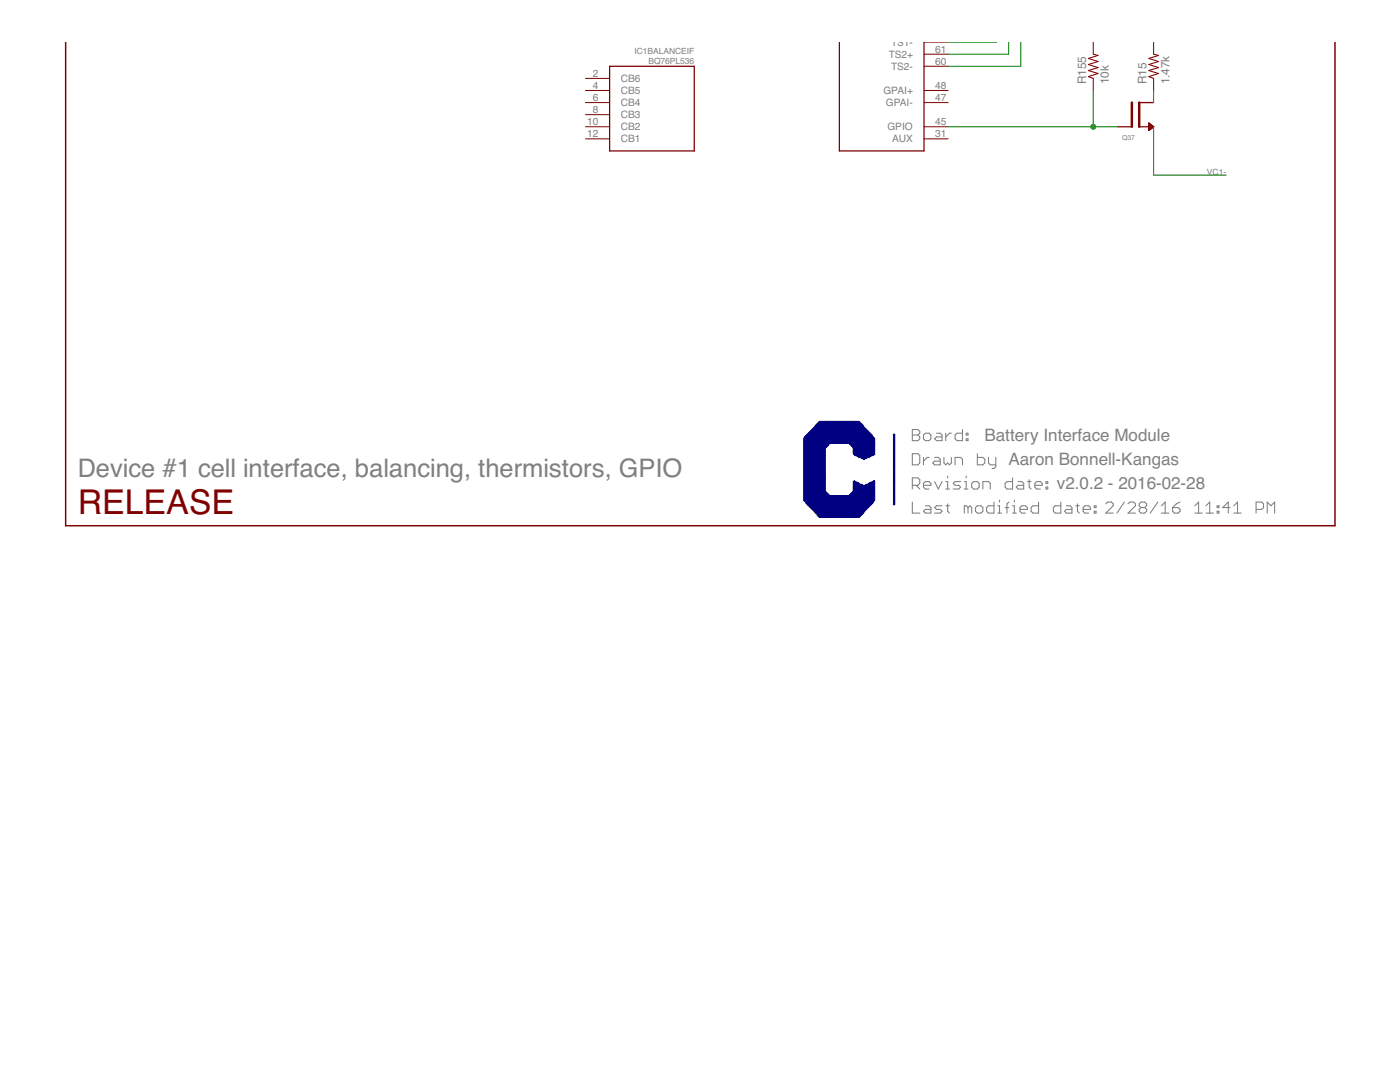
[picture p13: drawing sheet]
<svg xmlns="http://www.w3.org/2000/svg" width="279mm" height="216mm" viewBox="0 0 279 216" stroke-linecap="round" stroke-linejoin="round" font-family="sans-serif">
<defs><g id="words">
<text font-size="6.8" fill="#800000" x="15.5" y="102.5">RELEASE</text>
<text font-size="5.1" fill="#808080" x="15.5" y="95.3">Device #1 cell interface, balancing, thermistors, GPIO</text>
<g font-size="3.4" fill="#808080">
<text x="196.5" y="88">Battery Interface Module</text>
<text x="201.3" y="92.8">Aaron Bonnell-Kangas</text>
<text x="210.9" y="97.7">v2.0.2 - 2016-02-28</text>
</g>
<g font-size="2.4" fill="#808080">
<text x="216.8" y="16.9" transform="rotate(-90 216.8 16.9)">R155</text>
<text x="221.3" y="16.9" transform="rotate(-90 221.3 16.9)">10k</text>
<text x="228.8" y="16.9" transform="rotate(-90 228.8 16.9)">R15</text>
<text x="233.4" y="16.9" transform="rotate(-90 233.4 16.9)">1.47k</text>
</g>
<g font-size="2" fill="#808080">
<text x="177.4" y="11.5">TS2+</text>
<text x="177.8" y="9.1">TS1-</text>
<text x="186.6" y="10.5">61</text>
<text x="118.3" y="15.3">2</text>
<text x="118.3" y="17.7">4</text>
<text x="123.9" y="16.4">CB6</text>
<text x="177.8" y="13.9">TS2-</text>
<text x="186.6" y="17.7">48</text>
<text x="186.6" y="12.9">60</text>
<text x="118.3" y="20.1">6</text>
<text x="118.3" y="22.5">8</text>
<text x="123.9" y="18.8">CB5</text>
<text x="123.9" y="21.2">CB4</text>
<text x="123.9" y="23.6">CB3</text>
<text x="176.3" y="18.8">GPAI+</text>
<text x="176.8" y="21.2">GPAI-</text>
<text x="186.6" y="20.1">47</text>
<text x="117.2" y="25">10</text>
<text x="117.2" y="27.4">12</text>
<text x="123.9" y="26">CB2</text>
<text x="123.9" y="28.4">CB1</text>
<text x="177.1" y="26">GPIO</text>
<text x="178" y="28.4">AUX</text>
<text x="186.6" y="25">45</text>
<text x="186.6" y="27.4">31</text>
</g>
<g font-size="1.7" fill="#808080">
<text x="126.6" y="10.8">IC1BALANCEIF</text>
<text x="129.4" y="12.7">BQ76PL536</text>
<text x="240.9" y="34.9">VC1-</text>
</g>
<text font-size="1.4" fill="#808080" x="224" y="27.9">Q37</text>
</g></defs>
<g fill="#808080" stroke="#808080" stroke-width=".21">
<path d="M182.1 85.7v2.2z"/>
<path d="M182.1 85.7h1.1z"/>
<path d="M183.2 85.7l.4 .4z"/>
<path d="M183.6 86.1v.3z"/>
<path d="M183.6 86.4l-.4 .4z"/>
<path d="M183.2 86.8l.4 .4z"/>
<path d="M183.6 87.2v.3z"/>
<path d="M183.6 87.5l-.4 .4z"/>
<path d="M182.1 87.9h1.1z"/>
<path d="M182.1 86.8h1.1z"/>
<path d="M184.7 87.9h.7z"/>
<path d="M185.8 87.5l-.4 .4z"/>
<path d="M185.8 86.8v.7z"/>
<path d="M185.4 86.4l.4 .4z"/>
<path d="M184.7 86.4h.7z"/>
<path d="M184.3 86.8l.4-.4z"/>
<path d="M184.3 86.8v.7z"/>
<path d="M184.3 87.5l.4 .4z"/>
<path d="M186.9 86.4h.7z"/>
<path d="M187.6 86.4l.4 .4z"/>
<path d="M188 86.8v1.1z"/>
<path d="M186.9 87.9h1.1z"/>
<path d="M186.5 87.5l.4 .4z"/>
<path d="M186.5 87.5l.4-.3z"/>
<path d="M186.9 87.2h1.1z"/>
<path d="M188.7 86.4v1.5z"/>
<path d="M188.7 87.2l.8-.8z"/>
<path d="M189.5 86.4h.4z"/>
<path d="M192.1 85.7v2.2z"/>
<path d="M191 87.9h1.1z"/>
<path d="M190.6 87.5l.4 .4z"/>
<path d="M190.6 86.8v.7z"/>
<path d="M190.6 86.8l.4-.4z"/>
<path d="M191 86.4h1.1z"/>
<path d="M192.8 86.4h.4z"/>
<path d="M193.2 86.4v.4z"/>
<path d="M192.8 86.8h.4z"/>
<path d="M192.8 86.4v.4z"/>
<path d="M192.8 87.5h.4z"/>
<path d="M193.2 87.5v.4z"/>
<path d="M192.8 87.9h.4z"/>
<path d="M192.8 87.5v.4z"/>
<path d="M182.1 95.4v2.2z"/>
<path d="M182.1 95.4h1.1z"/>
<path d="M183.2 95.4l.4 .3z"/>
<path d="M183.6 95.7v.8z"/>
<path d="M183.6 96.5l-.4 .3z"/>
<path d="M182.1 96.8h1.1z"/>
<path d="M182.8 96.8l.8 .8z"/>
<path d="M184.7 97.6h.7z"/>
<path d="M184.3 97.2l.4 .4z"/>
<path d="M184.3 96.5v.7z"/>
<path d="M184.3 96.5l.4-.4z"/>
<path d="M184.7 96.1h.7z"/>
<path d="M185.4 96.1l.4 .4z"/>
<path d="M185.8 96.5v.3z"/>
<path d="M184.3 96.8h1.5z"/>
<path d="M186.5 96.1l.8 1.5z"/>
<path d="M188 96.1l-.7 1.5z"/>
<path d="M188.7 96.1h.4z"/>
<path d="M189.1 96.1v1.5z"/>
<path d="M188.7 97.6h.8z"/>
<path d="M189.1 95v.4z"/>
<path d="M190.2 97.6h1.1z"/>
<path d="M191.7 97.2l-.4 .4z"/>
<path d="M191.3 96.8l.4 .4z"/>
<path d="M190.6 96.8h.7z"/>
<path d="M190.2 96.5l.4 .3z"/>
<path d="M190.2 96.5l.4-.4z"/>
<path d="M190.6 96.1h1.1z"/>
<path d="M192.4 96.1h.4z"/>
<path d="M192.8 96.1v1.5z"/>
<path d="M192.4 97.6h.8z"/>
<path d="M192.8 95v.4z"/>
<path d="M194.3 97.6h.8z"/>
<path d="M195.4 97.2l-.3 .4z"/>
<path d="M195.4 96.5v.7z"/>
<path d="M195.1 96.1l.3 .4z"/>
<path d="M194.3 96.1h.8z"/>
<path d="M193.9 96.5l.4-.4z"/>
<path d="M193.9 96.5v.7z"/>
<path d="M193.9 97.2l.4 .4z"/>
<path d="M196.2 96.1v1.5z"/>
<path d="M196.2 96.1h1.1z"/>
<path d="M197.3 96.1l.3 .4z"/>
<path d="M197.6 96.5v1.1z"/>
<path d="M202.1 95.4v2.2z"/>
<path d="M201 97.6h1.1z"/>
<path d="M200.6 97.2l.4 .4z"/>
<path d="M200.6 96.5v.7z"/>
<path d="M200.6 96.5l.4-.4z"/>
<path d="M201 96.1h1.1z"/>
<path d="M203.2 96.1h.7z"/>
<path d="M203.9 96.1l.4 .4z"/>
<path d="M204.3 96.5v1.1z"/>
<path d="M203.2 97.6h1.1z"/>
<path d="M202.8 97.2l.4 .4z"/>
<path d="M202.8 97.2l.4-.4z"/>
<path d="M203.2 96.8h1.1z"/>
<path d="M205.4 95.7v1.5z"/>
<path d="M205.4 97.2l.4 .4z"/>
<path d="M205 96.1h.8z"/>
<path d="M206.9 97.6h.7z"/>
<path d="M206.5 97.2l.4 .4z"/>
<path d="M206.5 96.5v.7z"/>
<path d="M206.5 96.5l.4-.4z"/>
<path d="M206.9 96.1h.7z"/>
<path d="M207.6 96.1l.4 .4z"/>
<path d="M208 96.5v.3z"/>
<path d="M206.5 96.8h1.5z"/>
<path d="M208.7 96.1h.4z"/>
<path d="M209.1 96.1v.4z"/>
<path d="M208.7 96.5h.4z"/>
<path d="M208.7 96.1v.4z"/>
<path d="M208.7 97.2h.4z"/>
<path d="M209.1 97.2v.4z"/>
<path d="M208.7 97.6h.4z"/>
<path d="M208.7 97.2v.4z"/>
<path d="M182.1 100.2v2.2z"/>
<path d="M182.1 102.4h1.5z"/>
<path d="M184.7 100.9h.7z"/>
<path d="M185.4 100.9l.4 .4z"/>
<path d="M185.8 101.3v1.1z"/>
<path d="M184.7 102.4h1.1z"/>
<path d="M184.3 102l.4 .4z"/>
<path d="M184.7 101.6l-.4 .4z"/>
<path d="M184.7 101.6h1.1z"/>
<path d="M186.5 102.4h1.1z"/>
<path d="M188 102l-.4 .4z"/>
<path d="M187.6 101.6l.4 .4z"/>
<path d="M186.9 101.6h.7z"/>
<path d="M186.5 101.3l.4 .3z"/>
<path d="M186.5 101.3l.4-.4z"/>
<path d="M186.9 100.9h1.1z"/>
<path d="M189.1 100.5v1.5z"/>
<path d="M189.1 102l.4 .4z"/>
<path d="M188.7 100.9h.8z"/>
<path d="M192.4 100.9v1.5z"/>
<path d="M192.4 100.9h.4z"/>
<path d="M192.8 100.9l.4 .4z"/>
<path d="M193.2 101.3v1.1z"/>
<path d="M193.2 101.3l.4-.4z"/>
<path d="M193.6 100.9l.3 .4z"/>
<path d="M193.9 101.3v1.1z"/>
<path d="M195.1 102.4h.7z"/>
<path d="M195.8 102.4l.4-.4z"/>
<path d="M196.2 101.3v.7z"/>
<path d="M195.8 100.9l.4 .4z"/>
<path d="M195.1 100.9h.7z"/>
<path d="M194.7 101.3l.4-.4z"/>
<path d="M194.7 101.3v.7z"/>
<path d="M194.7 102l.4 .4z"/>
<path d="M198.4 100.2v2.2z"/>
<path d="M197.3 102.4h1.1z"/>
<path d="M196.9 102l.4 .4z"/>
<path d="M196.9 101.3v.7z"/>
<path d="M196.9 101.3l.4-.4z"/>
<path d="M197.3 100.9h1.1z"/>
<path d="M199.1 100.9h.4z"/>
<path d="M199.5 100.9v1.5z"/>
<path d="M199.1 102.4h.8z"/>
<path d="M199.5 99.8v.4z"/>
<path d="M201 100.5v1.9z"/>
<path d="M201 100.5l.3-.3z"/>
<path d="M200.6 101.3h.7z"/>
<path d="M202.1 100.9h.3z"/>
<path d="M202.4 100.9v1.5z"/>
<path d="M202.1 102.4h.7z"/>
<path d="M202.4 99.8v.4z"/>
<path d="M203.9 102.4h.8z"/>
<path d="M203.6 102l.3 .4z"/>
<path d="M203.6 101.3v.7z"/>
<path d="M203.6 101.3l.3-.4z"/>
<path d="M203.9 100.9h.8z"/>
<path d="M204.7 100.9l.3 .4z"/>
<path d="M205 101.3v.3z"/>
<path d="M203.6 101.6h1.4z"/>
<path d="M207.3 100.2v2.2z"/>
<path d="M206.1 102.4h1.2z"/>
<path d="M205.8 102l.3 .4z"/>
<path d="M205.8 101.3v.7z"/>
<path d="M205.8 101.3l.3-.4z"/>
<path d="M206.1 100.9h1.2z"/>
<path d="M211.7 100.2v2.2z"/>
<path d="M210.6 102.4h1.1z"/>
<path d="M210.2 102l.4 .4z"/>
<path d="M210.2 101.3v.7z"/>
<path d="M210.2 101.3l.4-.4z"/>
<path d="M210.6 100.9h1.1z"/>
<path d="M212.8 100.9h.8z"/>
<path d="M213.6 100.9l.3 .4z"/>
<path d="M213.9 101.3v1.1z"/>
<path d="M212.8 102.4h1.1z"/>
<path d="M212.4 102l.4 .4z"/>
<path d="M212.8 101.6l-.4 .4z"/>
<path d="M212.8 101.6h1.1z"/>
<path d="M215 100.5v1.5z"/>
<path d="M215 102l.4 .4z"/>
<path d="M214.7 100.9h.7z"/>
<path d="M216.5 102.4h.8z"/>
<path d="M216.2 102l.3 .4z"/>
<path d="M216.2 101.3v.7z"/>
<path d="M216.2 101.3l.3-.4z"/>
<path d="M216.5 100.9h.8z"/>
<path d="M217.3 100.9l.3 .4z"/>
<path d="M217.6 101.3v.3z"/>
<path d="M216.2 101.6h1.4z"/>
<path d="M218.4 100.9h.3z"/>
<path d="M218.7 100.9v.4z"/>
<path d="M218.4 101.3h.3z"/>
<path d="M218.4 100.9v.4z"/>
<path d="M218.4 102h.3z"/>
<path d="M218.7 102v.4z"/>
<path d="M218.4 102.4h.3z"/>
<path d="M218.4 102v.4z"/>
<path d="M220.7 102.4h1.5z"/>
<path d="M220.7 102.4l1.5-1.5z"/>
<path d="M222.2 100.5v.4z"/>
<path d="M221.8 100.2l.4 .3z"/>
<path d="M221.1 100.2h.7z"/>
<path d="M220.7 100.5l.4-.3z"/>
<path d="M224.4 100.2l-1.5 2.2z"/>
<path d="M225.1 102.4h1.5z"/>
<path d="M225.1 102.4l1.5-1.5z"/>
<path d="M226.6 100.5v.4z"/>
<path d="M226.2 100.2l.4 .3z"/>
<path d="M225.5 100.2h.7z"/>
<path d="M225.5 100.2l-.4 .3z"/>
<path d="M227.4 100.5l.3-.3z"/>
<path d="M227.7 100.2h.8z"/>
<path d="M228.5 100.2l.3 .3z"/>
<path d="M228.8 100.5v.4z"/>
<path d="M228.5 101.3l.3-.4z"/>
<path d="M228.5 101.3l.3 .3z"/>
<path d="M228.8 101.6v.4z"/>
<path d="M228.5 102.4l.3-.4z"/>
<path d="M227.7 102.4h.8z"/>
<path d="M227.4 102l.3 .4z"/>
<path d="M227.4 101.6v.4z"/>
<path d="M227.4 101.6l.3-.3z"/>
<path d="M227.4 100.9l.3 .4z"/>
<path d="M227.4 100.5v.4z"/>
<path d="M227.7 101.3h.8z"/>
<path d="M231.1 100.2l-1.5 2.2z"/>
<path d="M232.5 100.2l-.7 .7z"/>
<path d="M232.5 100.2v2.2z"/>
<path d="M231.8 102.4h1.5z"/>
<path d="M234.8 100.5l.7-.3z"/>
<path d="M234.8 100.5l-.8 .8z"/>
<path d="M234 101.3v.7z"/>
<path d="M234 102l.4 .4z"/>
<path d="M234.4 102.4h.7z"/>
<path d="M235.1 102.4l.4-.4z"/>
<path d="M235.5 101.6v.4z"/>
<path d="M235.1 101.3l.4 .3z"/>
<path d="M234 101.3h1.1z"/>
<path d="M239.2 100.2l-.7 .7z"/>
<path d="M239.2 100.2v2.2z"/>
<path d="M238.5 102.4h1.4z"/>
<path d="M241.4 100.2l-.7 .7z"/>
<path d="M241.4 100.2v2.2z"/>
<path d="M240.7 102.4h1.5z"/>
<path d="M242.9 100.9h.4z"/>
<path d="M243.3 100.9v.4z"/>
<path d="M242.9 101.3h.4z"/>
<path d="M242.9 100.9v.4z"/>
<path d="M242.9 102h.4z"/>
<path d="M243.3 102v.4z"/>
<path d="M242.9 102.4h.4z"/>
<path d="M242.9 102v.4z"/>
<path d="M245.1 100.2v2.2z"/>
<path d="M244 101.3l1.1-1.1z"/>
<path d="M244 101.3h1.5z"/>
<path d="M246.2 100.9l.8-.7z"/>
<path d="M247 100.2v2.2z"/>
<path d="M246.2 102.4h1.5z"/>
<path d="M250.7 100.2v2.2z"/>
<path d="M250.7 100.2h1.1z"/>
<path d="M251.8 100.2l.4 .3z"/>
<path d="M252.2 100.5v.8z"/>
<path d="M251.8 101.6l.4-.3z"/>
<path d="M250.7 101.6h1.1z"/>
<path d="M252.9 100.2v2.2z"/>
<path d="M252.9 100.2l.7 .7z"/>
<path d="M253.6 100.9l.8-.7z"/>
<path d="M254.4 100.2v2.2z"/>
<path d="M182.1 90.5v2.3z"/>
<path d="M182.1 92.8h1.1z"/>
<path d="M183.6 92.4l-.4 .4z"/>
<path d="M183.6 90.9v1.5z"/>
<path d="M183.2 90.5l.4 .4z"/>
<path d="M182.1 90.5h1.1z"/>
<path d="M184.3 91.3v1.5z"/>
<path d="M184.3 92l.7-.7z"/>
<path d="M185 91.3h.4z"/>
<path d="M186.5 91.3h.8z"/>
<path d="M187.3 91.3l.3 .3z"/>
<path d="M187.6 91.6v1.2z"/>
<path d="M186.5 92.8h1.1z"/>
<path d="M186.2 92.4l.3 .4z"/>
<path d="M186.2 92.4l.3-.4z"/>
<path d="M186.5 92h1.1z"/>
<path d="M188.4 91.3v1.1z"/>
<path d="M188.4 92.4l.3 .4z"/>
<path d="M189.1 92.4l-.4 .4z"/>
<path d="M189.1 92.4l.4 .4z"/>
<path d="M189.5 92.8l.4-.4z"/>
<path d="M189.9 91.3v1.1z"/>
<path d="M190.6 91.3v1.5z"/>
<path d="M190.6 91.3h1.1z"/>
<path d="M191.7 91.3l.4 .3z"/>
<path d="M192.1 91.6v1.2z"/>
<path d="M195.1 90.5v2.3z"/>
<path d="M195.1 92.8h1.1z"/>
<path d="M196.2 92.8l.3-.4z"/>
<path d="M196.5 91.6v.8z"/>
<path d="M196.2 91.3l.3 .3z"/>
<path d="M195.1 91.3h1.1z"/>
<path d="M197.3 91.3v1.1z"/>
<path d="M197.3 92.4l.3 .4z"/>
<path d="M197.6 92.8h1.1z"/>
<path d="M198.7 91.3v1.8z"/>
<path d="M198.7 93.1l-.3 .4z"/>
<path d="M198 93.5h.4z"/>
</g>
<g fill="#800000" stroke="#800000" stroke-width=".2">
<path d="M116.8 15.6h4.9z"/>
<path d="M116.8 18.1h4.9z"/>
<path d="M116.8 20.5h4.9z"/>
<path d="M116.8 22.9h4.9z"/>
<path d="M116.8 25.3h4.9z"/>
<path d="M116.8 27.7h4.9z"/>
<path d="M184.4 18.1h4.8z"/>
<path d="M184.4 20.5h4.8z"/>
<path d="M184.4 25.3h4.8z"/>
<path d="M184.4 13.2h4.8z"/>
<path d="M184.4 10.8h4.8z"/>
<path d="M184.4 27.7h4.8z"/>
<path d="M230.2 8.5v2.3z"/>
<path d="M230.2 15.6v2.5z"/>
<path d="M218.2 8.5v2.3z"/>
<path d="M218.2 15.6v2.5z"/>
</g>
<g fill="#800000" stroke="#800000" stroke-width=".25">
<path d="M121.7 13.2h16.9z"/>
<path d="M138.6 13.2v16.9z"/>
<path d="M121.7 30.1h16.9z"/>
<path d="M121.7 13.2v16.9z"/>
<path d="M167.5 8.5v21.6z"/>
<path d="M167.5 30.1h16.9z"/>
<path d="M184.4 8.5v21.6z"/>
<path d="M223 25.3h2.9z"/>
<path d="M229.3 26l.9-.7z"/>
<path d="M229.3 25.3v.7z"/>
<path d="M229.3 24.6v.7z"/>
<path d="M229.3 24.6l.9 .7z"/>
<path d="M227.4 25.3h1.9z"/>
<path d="M227.4 20.5h2.8z"/>
<path d="M229.3 24.6v1.4z"/>
<path d="M229.3 25.9h.1z"/>
<path d="M229.3 25.7h.4z"/>
<path d="M229.3 25.5h.7z"/>
<path d="M229.3 25.3h.9z"/>
<path d="M229.3 25.1h.7z"/>
<path d="M229.3 24.9h.4z"/>
<path d="M229.3 24.7h.1z"/>
</g>
<g fill="#800000" stroke="#800000" stroke-width=".49">
<path d="M225.9 20.5v4.8z"/>
<path d="M227.4 20.5v4.8z"/>
</g>
<g fill="#800000" stroke="#800000" stroke-width=".21">
<path d="M229.3 15.3l.9 .3z"/>
<path d="M229.3 15.3l1.9-.6z"/>
<path d="M229.3 14.1l1.9 .6z"/>
<path d="M229.3 14.1l1.9-.6z"/>
<path d="M229.3 12.9l1.9 .6z"/>
<path d="M229.3 12.9l1.9-.6z"/>
<path d="M229.3 11.7l1.9 .6z"/>
<path d="M229.3 11.7l1.9-.6z"/>
<path d="M230.2 10.8l1 .3z"/>
<path d="M217.2 15.3l1 .3z"/>
<path d="M217.2 15.3l1.9-.6z"/>
<path d="M217.2 14.1l1.9 .6z"/>
<path d="M217.2 14.1l1.9-.6z"/>
<path d="M217.2 12.9l1.9 .6z"/>
<path d="M217.2 12.9l1.9-.6z"/>
<path d="M217.2 11.7l1.9 .6z"/>
<path d="M217.2 11.7l1.9-.6z"/>
<path d="M218.2 10.8l.9 .3z"/>
</g>
<g fill="#800000" stroke="#800000" stroke-width=".3">
<path d="M13.1 8.5v96.4z"/>
<path d="M13.1 104.9h253.3z"/>
<path d="M266.4 8.5v96.4z"/>
</g>
<g fill="#008000" stroke="#008000" stroke-width=".2">
<path d="M230.2 25.3v9.6z"/>
<path d="M230.2 34.9h14.5z"/>
<path d="M189.2 10.8h12.1z"/>
<path d="M201.3 8.5v2.3z"/>
<path d="M189.2 13.2h14.5z"/>
<path d="M203.7 8.5v4.7z"/>
<path d="M230.2 18.1v2.4z"/>
<path d="M189.2 25.3h29z"/>
<path d="M218.2 25.3h4.8z"/>
<path d="M218.2 18.1v7.2z"/>
<circle cx="218.2" cy="25.3" r=".49"/>
</g>
<g fill="#000080" stroke="#000080" stroke-width=".2">
<path d="M163.5 103.1h8v.2h-8z"/>
<path d="M163.4 103h8.2v.1h-8.2z"/>
<path d="M163.2 102.9h8.6v.1h-8.6z"/>
<path d="M163.1 102.7h8.8v.2h-8.8z"/>
<path d="M163.1 102.6h8.9v.1h-8.9z"/>
<path d="M163 102.5h9.1v.1h-9.1z"/>
<path d="M162.8 102.3h9.5v.2h-9.5z"/>
<path d="M162.7 102.2h9.7v.1h-9.7z"/>
<path d="M162.6 102.1h9.8v.1h-9.8z"/>
<path d="M162.4 101.9h10.2v.2h-10.2z"/>
<path d="M162.3 101.8h10.4v.1h-10.4z"/>
<path d="M162.2 101.7h10.6v.1h-10.6z"/>
<path d="M162 101.5h11v.2h-11z"/>
<path d="M161.9 101.4h11.2v.1h-11.2z"/>
<path d="M161.8 101.3h11.4v.1h-11.4z"/>
<path d="M161.6 101.1h11.8v.2h-11.8z"/>
<path d="M161.5 101h12v.1h-12z"/>
<path d="M161.4 100.9h12.2v.1h-12.2z"/>
<path d="M161.2 100.7h12.6v.2h-12.6z"/>
<path d="M161.1 100.6h12.8v.1h-12.8z"/>
<path d="M178.3 100.6h.3v.1h-.3z"/>
<path d="M161 100.5h13v.1h-13z"/>
<path d="M178.3 100.5h.3v.1h-.3z"/>
<path d="M160.8 100.3h13.4v.2h-13.4z"/>
<path d="M178.3 100.3h.3v.2h-.3z"/>
<path d="M160.8 100.2h13.5v.1h-13.5z"/>
<path d="M178.3 100.2h.3v.1h-.3z"/>
<path d="M160.7 100.1h13.6v.1h-13.6z"/>
<path d="M178.3 100.1h.3v.1h-.3z"/>
<path d="M160.6 99.9h13.8v.2h-13.8z"/>
<path d="M178.3 99.9h.3v.2h-.3z"/>
<path d="M160.4 99.8h14.2v.1h-14.2z"/>
<path d="M178.3 99.8h.3v.1h-.3z"/>
<path d="M160.4 99.7h14.2v.1h-14.2z"/>
<path d="M178.3 99.7h.3v.1h-.3z"/>
<path d="M160.4 99.5h14.2v.2h-14.2z"/>
<path d="M178.3 99.5h.3v.2h-.3z"/>
<path d="M160.4 99.4h14.2v.1h-14.2z"/>
<path d="M178.3 99.4h.3v.1h-.3z"/>
<path d="M160.4 99.3h14.2v.1h-14.2z"/>
<path d="M178.3 99.3h.3v.1h-.3z"/>
<path d="M160.4 99.1h14.2v.2h-14.2z"/>
<path d="M178.3 99.1h.3v.2h-.3z"/>
<path d="M160.4 99h14.2v.1h-14.2z"/>
<path d="M178.3 99h.3v.1h-.3z"/>
<path d="M160.4 98.9h14.2v.1h-14.2z"/>
<path d="M178.3 98.9h.3v.1h-.3z"/>
<path d="M160.4 98.7h5.1v.2h-5.1z"/>
<path d="M169.5 98.7h5.1v.2h-5.1z"/>
<path d="M178.3 98.7h.3v.2h-.3z"/>
<path d="M160.4 98.6h5v.1h-5z"/>
<path d="M169.6 98.6h5v.1h-5z"/>
<path d="M178.3 98.6h.3v.1h-.3z"/>
<path d="M160.4 98.5h4.8v.1h-4.8z"/>
<path d="M169.8 98.5h4.8v.1h-4.8z"/>
<path d="M178.3 98.5h.3v.1h-.3z"/>
<path d="M160.4 98.3h4.7v.2h-4.7z"/>
<path d="M169.9 98.3h4.7v.2h-4.7z"/>
<path d="M178.3 98.3h.3v.2h-.3z"/>
<path d="M160.4 98.2h4.6v.1h-4.6z"/>
<path d="M170 98.2h4.6v.1h-4.6z"/>
<path d="M178.3 98.2h.3v.1h-.3z"/>
<path d="M160.4 98.1h4.4v.1h-4.4z"/>
<path d="M170.2 98.1h4.4v.1h-4.4z"/>
<path d="M178.3 98.1h.3v.1h-.3z"/>
<path d="M160.4 97.9h4.3v.2h-4.3z"/>
<path d="M170.3 97.9h4.3v.2h-4.3z"/>
<path d="M178.3 97.9h.3v.2h-.3z"/>
<path d="M160.4 97.8h4.3v.1h-4.3z"/>
<path d="M170.3 97.8h4.3v.1h-4.3z"/>
<path d="M178.3 97.8h.3v.1h-.3z"/>
<path d="M160.4 97.7h4.3v.1h-4.3z"/>
<path d="M170.3 97.7h4.3v.1h-4.3z"/>
<path d="M178.3 97.7h.3v.1h-.3z"/>
<path d="M160.4 97.5h4.3v.2h-4.3z"/>
<path d="M170.3 97.5h4.3v.2h-4.3z"/>
<path d="M178.3 97.5h.3v.2h-.3z"/>
<path d="M160.4 97.4h4.3v.1h-4.3z"/>
<path d="M170.3 97.4h4.3v.1h-4.3z"/>
<path d="M178.3 97.4h.3v.1h-.3z"/>
<path d="M160.4 97.3h4.3v.1h-4.3z"/>
<path d="M170.3 97.3h4.3v.1h-4.3z"/>
<path d="M178.3 97.3h.3v.1h-.3z"/>
<path d="M160.4 97.1h4.3v.2h-4.3z"/>
<path d="M170.3 97.1h4.3v.2h-4.3z"/>
<path d="M178.3 97.1h.3v.2h-.3z"/>
<path d="M160.4 97h4.3v.1h-4.3z"/>
<path d="M170.3 97h4.3v.1h-4.3z"/>
<path d="M178.3 97h.3v.1h-.3z"/>
<path d="M160.4 96.9h4.3v.1h-4.3z"/>
<path d="M170.3 96.9h4.3v.1h-4.3z"/>
<path d="M178.3 96.9h.3v.1h-.3z"/>
<path d="M160.4 96.7h4.3v.2h-4.3z"/>
<path d="M170.3 96.7h1.9v.2h-1.9z"/>
<path d="M172.7 96.7h1.9v.2h-1.9z"/>
<path d="M178.3 96.7h.3v.2h-.3z"/>
<path d="M160.4 96.6h4.3v.1h-4.3z"/>
<path d="M170.3 96.6h1.6v.1h-1.6z"/>
<path d="M173 96.6h1.6v.1h-1.6z"/>
<path d="M178.3 96.6h.3v.1h-.3z"/>
<path d="M160.4 96.5h4.3v.1h-4.3z"/>
<path d="M170.3 96.5h1.2v.1h-1.2z"/>
<path d="M173.2 96.5h1.4v.1h-1.4z"/>
<path d="M178.3 96.5h.3v.1h-.3z"/>
<path d="M160.4 96.3h4.3v.2h-4.3z"/>
<path d="M170.3 96.3h1.1v.2h-1.1z"/>
<path d="M173.5 96.3h1.1v.2h-1.1z"/>
<path d="M178.3 96.3h.3v.2h-.3z"/>
<path d="M160.4 96.2h4.3v.1h-4.3z"/>
<path d="M170.3 96.2h.8v.1h-.8z"/>
<path d="M173.8 96.2h.8v.1h-.8z"/>
<path d="M178.3 96.2h.3v.1h-.3z"/>
<path d="M160.4 96.1h4.3v.1h-4.3z"/>
<path d="M170.3 96.1h.5v.1h-.5z"/>
<path d="M174 96.1h.6v.1h-.6z"/>
<path d="M178.3 96.1h.3v.1h-.3z"/>
<path d="M160.4 95.9h4.3v.2h-4.3z"/>
<path d="M170.4 95.9l.2 .2z"/>
<path d="M174.3 95.9h.3v.2h-.3z"/>
<path d="M178.3 95.9h.3v.2h-.3z"/>
<path d="M160.4 95.8h4.3v.1h-4.3z"/>
<path d="M178.3 95.8h.3v.1h-.3z"/>
<path d="M160.4 95.7h4.3v.1h-4.3z"/>
<path d="M178.3 95.7h.3v.1h-.3z"/>
<path d="M160.4 95.5h4.3v.2h-4.3z"/>
<path d="M178.3 95.5h.3v.2h-.3z"/>
<path d="M160.4 95.4h4.3v.1h-4.3z"/>
<path d="M178.3 95.4h.3v.1h-.3z"/>
<path d="M160.4 95.3h4.3v.1h-4.3z"/>
<path d="M178.3 95.3h.3v.1h-.3z"/>
<path d="M160.4 95.1h4.3v.2h-4.3z"/>
<path d="M178.3 95.1h.3v.2h-.3z"/>
<path d="M160.4 95h4.3v.1h-4.3z"/>
<path d="M178.3 95h.3v.1h-.3z"/>
<path d="M160.4 94.9h4.3v.1h-4.3z"/>
<path d="M178.3 94.9h.3v.1h-.3z"/>
<path d="M160.4 94.7h4.3v.2h-4.3z"/>
<path d="M178.3 94.7h.3v.2h-.3z"/>
<path d="M160.4 94.6h4.3v.1h-4.3z"/>
<path d="M178.3 94.6h.3v.1h-.3z"/>
<path d="M160.4 94.5h4.3v.1h-4.3z"/>
<path d="M178.3 94.5h.3v.1h-.3z"/>
<path d="M160.4 94.3h4.3v.2h-4.3z"/>
<path d="M178.3 94.3h.3v.2h-.3z"/>
<path d="M160.4 94.2h4.3v.1h-4.3z"/>
<path d="M178.3 94.2h.3v.1h-.3z"/>
<path d="M160.4 94.1h4.3v.1h-4.3z"/>
<path d="M178.3 94.1h.3v.1h-.3z"/>
<path d="M160.4 93.9h4.3v.2h-4.3z"/>
<path d="M178.3 93.9h.3v.2h-.3z"/>
<path d="M160.4 93.8h4.3v.1h-4.3z"/>
<path d="M178.3 93.8h.3v.1h-.3z"/>
<path d="M160.4 93.7h4.3v.1h-4.3z"/>
<path d="M178.3 93.7h.3v.1h-.3z"/>
<path d="M160.4 93.5h4.3v.2h-4.3z"/>
<path d="M178.3 93.5h.3v.2h-.3z"/>
<path d="M160.4 93.4h4.3v.1h-4.3z"/>
<path d="M178.3 93.4h.3v.1h-.3z"/>
<path d="M160.4 93.3h4.3v.1h-4.3z"/>
<path d="M178.3 93.3h.3v.1h-.3z"/>
<path d="M160.4 93.1h4.3v.2h-4.3z"/>
<path d="M178.3 93.1h.3v.2h-.3z"/>
<path d="M160.4 93h4.3v.1h-4.3z"/>
<path d="M178.3 93h.3v.1h-.3z"/>
<path d="M160.4 92.9h4.3v.1h-4.3z"/>
<path d="M178.3 92.9h.3v.1h-.3z"/>
<path d="M160.4 92.7h4.3v.2h-4.3z"/>
<path d="M178.3 92.7h.3v.2h-.3z"/>
<path d="M160.4 92.6h4.3v.1h-4.3z"/>
<path d="M178.3 92.6h.3v.1h-.3z"/>
<path d="M160.4 92.5h4.3v.1h-4.3z"/>
<path d="M178.3 92.5h.3v.1h-.3z"/>
<path d="M160.4 92.3h4.3v.2h-4.3z"/>
<path d="M178.3 92.3h.3v.2h-.3z"/>
<path d="M160.4 92.2h4.3v.1h-4.3z"/>
<path d="M178.3 92.2h.3v.1h-.3z"/>
<path d="M160.4 92.1h4.3v.1h-4.3z"/>
<path d="M178.3 92.1h.3v.1h-.3z"/>
<path d="M160.4 91.9h4.3v.2h-4.3z"/>
<path d="M178.3 91.9h.3v.2h-.3z"/>
<path d="M160.4 91.8h4.3v.1h-4.3z"/>
<path d="M178.3 91.8h.3v.1h-.3z"/>
<path d="M160.4 91.7h4.3v.1h-4.3z"/>
<path d="M178.3 91.7h.3v.1h-.3z"/>
<path d="M160.4 91.5h4.3v.2h-4.3z"/>
<path d="M172.3 91.5h.3v.2h-.3z"/>
<path d="M178.3 91.5h.3v.2h-.3z"/>
<path d="M160.4 91.4h4.3v.1h-4.3z"/>
<path d="M172 91.4h.8v.1h-.8z"/>
<path d="M178.3 91.4h.3v.1h-.3z"/>
<path d="M160.4 91.3h4.3v.1h-4.3z"/>
<path d="M171.8 91.3h1.3v.1h-1.3z"/>
<path d="M178.3 91.3h.3v.1h-.3z"/>
<path d="M160.4 91.1h4.3v.2h-4.3z"/>
<path d="M171.4 91.1h2.1v.2h-2.1z"/>
<path d="M178.3 91.1h.3v.2h-.3z"/>
<path d="M160.4 91h4.3v.1h-4.3z"/>
<path d="M171.1 91h2.7v.1h-2.7z"/>
<path d="M178.3 91h.3v.1h-.3z"/>
<path d="M160.4 90.9h4.3v.1h-4.3z"/>
<path d="M170.8 90.9h3.2v.1h-3.2z"/>
<path d="M178.3 90.9h.3v.1h-.3z"/>
<path d="M160.4 90.7h4.3v.2h-4.3z"/>
<path d="M170.6 90.7h3.7v.2h-3.7z"/>
<path d="M178.3 90.7h.3v.2h-.3z"/>
<path d="M160.4 90.6h4.3v.1h-4.3z"/>
<path d="M170.4 90.6h4.2v.1h-4.2z"/>
<path d="M178.3 90.6h.3v.1h-.3z"/>
<path d="M160.4 90.5h4.3v.1h-4.3z"/>
<path d="M170.3 90.5h4.3v.1h-4.3z"/>
<path d="M178.3 90.5h.3v.1h-.3z"/>
<path d="M160.4 90.3h4.3v.2h-4.3z"/>
<path d="M170.3 90.3h4.3v.2h-4.3z"/>
<path d="M178.3 90.3h.3v.2h-.3z"/>
<path d="M160.4 90.2h4.3v.1h-4.3z"/>
<path d="M170.3 90.2h4.3v.1h-4.3z"/>
<path d="M178.3 90.2h.3v.1h-.3z"/>
<path d="M160.4 90.1h4.3v.1h-4.3z"/>
<path d="M170.3 90.1h4.3v.1h-4.3z"/>
<path d="M178.3 90.1h.3v.1h-.3z"/>
<path d="M160.4 89.9h4.3v.2h-4.3z"/>
<path d="M170.3 89.9h4.3v.2h-4.3z"/>
<path d="M178.3 89.9h.3v.2h-.3z"/>
<path d="M160.4 89.8h4.3v.1h-4.3z"/>
<path d="M170.3 89.8h4.3v.1h-4.3z"/>
<path d="M178.3 89.8h.3v.1h-.3z"/>
<path d="M160.4 89.7h4.3v.1h-4.3z"/>
<path d="M170.3 89.7h4.3v.1h-4.3z"/>
<path d="M178.3 89.7h.3v.1h-.3z"/>
<path d="M160.4 89.5h4.3v.2h-4.3z"/>
<path d="M170.3 89.5h4.3v.2h-4.3z"/>
<path d="M178.3 89.5h.3v.2h-.3z"/>
<path d="M160.4 89.4h4.3v.1h-4.3z"/>
<path d="M170.3 89.4h4.3v.1h-4.3z"/>
<path d="M178.3 89.4h.3v.1h-.3z"/>
<path d="M160.4 89.3h4.4v.1h-4.4z"/>
<path d="M170.3 89.3h4.3v.1h-4.3z"/>
<path d="M178.3 89.3h.3v.1h-.3z"/>
<path d="M160.4 89.1h4.6v.2h-4.6z"/>
<path d="M170.2 89.1h4.4v.2h-4.4z"/>
<path d="M178.3 89.1h.3v.2h-.3z"/>
<path d="M160.4 89h4.7v.1h-4.7z"/>
<path d="M170 89h4.6v.1h-4.6z"/>
<path d="M178.3 89h.3v.1h-.3z"/>
<path d="M160.4 88.9h4.8v.1h-4.8z"/>
<path d="M169.9 88.9h4.7v.1h-4.7z"/>
<path d="M178.3 88.9h.3v.1h-.3z"/>
<path d="M160.4 88.7h5v.2h-5z"/>
<path d="M169.8 88.7h4.8v.2h-4.8z"/>
<path d="M178.3 88.7h.3v.2h-.3z"/>
<path d="M160.4 88.6h5v.1h-5z"/>
<path d="M169.6 88.6h5v.1h-5z"/>
<path d="M178.3 88.6h.3v.1h-.3z"/>
<path d="M160.4 88.5h5.2v.1h-5.2z"/>
<path d="M169.5 88.5h5.1v.1h-5.1z"/>
<path d="M178.3 88.5h.3v.1h-.3z"/>
<path d="M160.4 88.3h14.2v.2h-14.2z"/>
<path d="M178.3 88.3h.3v.2h-.3z"/>
<path d="M160.4 88.2h14.2v.1h-14.2z"/>
<path d="M178.3 88.2h.3v.1h-.3z"/>
<path d="M160.4 88.1h14.2v.1h-14.2z"/>
<path d="M178.3 88.1h.3v.1h-.3z"/>
<path d="M160.4 87.9h14.2v.2h-14.2z"/>
<path d="M178.3 87.9h.3v.2h-.3z"/>
<path d="M160.4 87.8h14.2v.1h-14.2z"/>
<path d="M178.3 87.8h.3v.1h-.3z"/>
<path d="M160.4 87.7h14.2v.1h-14.2z"/>
<path d="M178.3 87.7h.3v.1h-.3z"/>
<path d="M160.4 87.5h14.2v.2h-14.2z"/>
<path d="M178.3 87.5h.3v.2h-.3z"/>
<path d="M160.4 87.4h14.2v.1h-14.2z"/>
<path d="M178.3 87.4h.3v.1h-.3z"/>
<path d="M160.6 87.3h13.8v.1h-13.8z"/>
<path d="M178.3 87.3h.3v.1h-.3z"/>
<path d="M160.6 87.1h13.7v.2h-13.7z"/>
<path d="M178.3 87.1h.3v.2h-.3z"/>
<path d="M160.7 87h13.5v.1h-13.5z"/>
<path d="M178.3 87h.3v.1h-.3z"/>
<path d="M160.8 86.9h13.2v.1h-13.2z"/>
<path d="M178.3 86.9h.3v.1h-.3z"/>
<path d="M161 86.7h13v.2h-13z"/>
<path d="M178.3 86.7h.3v.2h-.3z"/>
<path d="M161.1 86.6h12.8v.1h-12.8z"/>
<path d="M178.3 86.6h.3v.1h-.3z"/>
<path d="M161.2 86.5h12.6v.1h-12.6z"/>
<path d="M161.4 86.3h12.2v.2h-12.2z"/>
<path d="M161.5 86.2h12v.1h-12z"/>
<path d="M161.6 86.1h11.8v.1h-11.8z"/>
<path d="M161.8 85.9h11.4v.2h-11.4z"/>
<path d="M161.9 85.8h11.2v.1h-11.2z"/>
<path d="M162 85.7h11v.1h-11z"/>
<path d="M162.2 85.5h10.6v.2h-10.6z"/>
<path d="M162.3 85.4h10.4v.1h-10.4z"/>
<path d="M162.4 85.3h10.2v.1h-10.2z"/>
<path d="M162.6 85.1h9.8v.2h-9.8z"/>
<path d="M162.7 85h9.6v.1h-9.6z"/>
<path d="M162.7 84.9h9.6v.1h-9.6z"/>
<path d="M162.8 84.7h9.3v.2h-9.3z"/>
<path d="M163 84.6h9v.1h-9z"/>
<path d="M163.1 84.5h8.8v.1h-8.8z"/>
<path d="M163.2 84.3h8.6v.2h-8.6z"/>
<path d="M163.4 84.2h8.2v.1h-8.2z"/>
<path d="M163.5 84.1h8v.1h-8z"/>
</g>
<use href="#words"/>
</svg>
